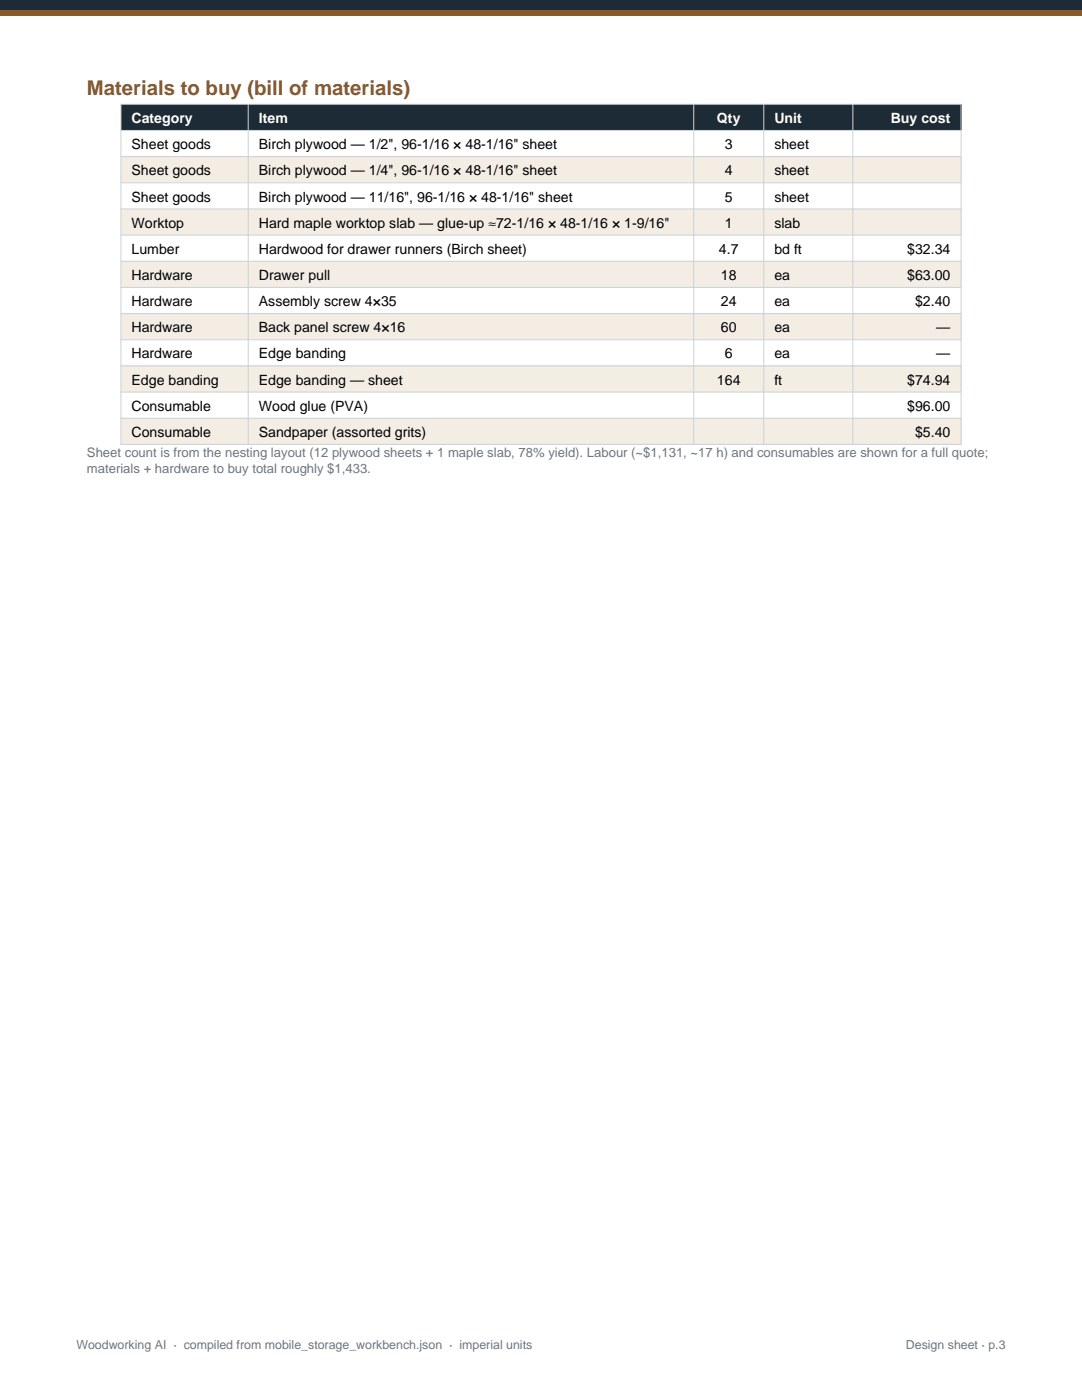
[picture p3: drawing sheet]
<svg xmlns="http://www.w3.org/2000/svg" width="216mm" height="279mm" viewBox="0 0 216 279" stroke-linecap="round" stroke-linejoin="round" font-family="sans-serif">
<defs><g id="words">
<text font-size="4.1" fill="#8a5a2b" x="17.4" y="18.9">Materials to buy (bill of materials)</text>
<g font-size="2.8" fill="#fff">
<text x="26.2" y="24.6">Category</text>
<text x="51.6" y="24.6">Item</text>
<text x="143.1" y="24.6">Qty</text>
<text x="154.5" y="24.6">Unit</text>
<text x="177.7" y="24.6">Buy cost</text>
</g>
<g font-size="2.8">
<text x="26.2" y="29.8">Sheet goods</text>
<text x="51.6" y="29.8">Birch plywood — 1/2&quot;, 96-1/16 × 48-1/16&quot; sheet</text>
<text x="144.6" y="29.8">3</text>
<text x="154.5" y="29.8">sheet</text>
<text x="26.2" y="35">Sheet goods</text>
<text x="51.6" y="35">Birch plywood — 1/4&quot;, 96-1/16 × 48-1/16&quot; sheet</text>
<text x="144.6" y="35">4</text>
<text x="154.5" y="35">sheet</text>
<text x="26.2" y="40.2">Sheet goods</text>
<text x="51.6" y="40.2">Birch plywood — 11/16&quot;, 96-1/16 × 48-1/16&quot; sheet</text>
<text x="144.6" y="40.2">5</text>
<text x="154.5" y="40.2">sheet</text>
<text x="26.2" y="45.4">Worktop</text>
<text x="51.6" y="45.4">Hard maple worktop slab — glue-up ≈72-1/16 × 48-1/16 × 1-9/16&quot;</text>
<text x="144.6" y="45.4">1</text>
<text x="154.5" y="45.4">slab</text>
<text x="26.2" y="50.7">Lumber</text>
<text x="51.6" y="50.7">Hardwood for drawer runners (Birch sheet)</text>
<text x="143.5" y="50.7">4.7</text>
<text x="154.5" y="50.7">bd ft</text>
<text x="181" y="50.7">$32.34</text>
<text x="26.2" y="55.9">Hardware</text>
<text x="51.6" y="55.9">Drawer pull</text>
<text x="143.8" y="55.9">18</text>
<text x="154.5" y="55.9">ea</text>
<text x="181" y="55.9">$63.00</text>
<text x="26.2" y="61.1">Hardware</text>
<text x="51.6" y="61.1">Assembly screw 4×35</text>
<text x="143.8" y="61.1">24</text>
<text x="154.5" y="61.1">ea</text>
<text x="182.6" y="61.1">$2.40</text>
<text x="26.2" y="66.3">Hardware</text>
<text x="26.2" y="71.5">Hardware</text>
<text x="51.6" y="66.3">Back panel screw 4×16</text>
<text x="51.6" y="71.5">Edge banding</text>
<text x="143.8" y="66.3">60</text>
<text x="144.6" y="71.5">6</text>
<text x="154.5" y="66.3">ea</text>
<text x="154.5" y="71.5">ea</text>
<text x="186.8" y="66.3">—</text>
<text x="186.8" y="71.5">—</text>
<text x="26.2" y="76.8">Edge banding</text>
<text x="51.6" y="76.8">Edge banding — sheet</text>
<text x="143.1" y="76.8">164</text>
<text x="154.5" y="76.8">ft</text>
<text x="181" y="76.8">$74.94</text>
<text x="26.2" y="82">Consumable</text>
<text x="51.6" y="82">Wood glue (PVA)</text>
<text x="181" y="82">$96.00</text>
<text x="26.2" y="87.2">Consumable</text>
<text x="51.6" y="87.2">Sandpaper (assorted grits)</text>
<text x="182.6" y="87.2">$5.40</text>
</g>
<g font-size="2.6" fill="#6b7680">
<text x="17.4" y="91.3">Sheet count is from the nesting layout (12 plywood sheets + 1 maple slab, 78% yield). Labour (~$1,131, ~17 h) and consumables are shown for a full quote;</text>
<text x="17.4" y="94.5">materials + hardware to buy total roughly $1,433.</text>
</g>
<g font-size="2.5" fill="#6b7680">
<text x="15.2" y="269.2">Woodworking AI · compiled from mobile_storage_workbench.json · imperial units</text>
<text x="180.8" y="269.2">Design sheet · p.3</text>
</g>
</g></defs>
<path d="M0 0h215.9v2.1h-215.9z" fill-rule="evenodd" fill="#1c2b36"/>
<path d="M0 2.1h215.9v1.1h-215.9z" fill-rule="evenodd" fill="#8a5a2b"/>
<path d="M24.1 20.8h167.7v5.2h-167.7z" fill-rule="evenodd" fill="#1c2b36"/>
<path d="M24.1 26h167.7v5.3h-167.7z" fill-rule="evenodd" fill="#fff"/>
<path d="M24.1 31.3h167.7v5.2h-167.7z" fill-rule="evenodd" fill="#f3ede4"/>
<path d="M24.1 36.5h167.7v5.2h-167.7z" fill-rule="evenodd" fill="#fff"/>
<path d="M24.1 41.7h167.7v5.2h-167.7z" fill-rule="evenodd" fill="#f3ede4"/>
<path d="M24.1 46.9h167.7v5.2h-167.7z" fill-rule="evenodd" fill="#fff"/>
<path d="M24.1 52.1h167.7v5.3h-167.7z" fill-rule="evenodd" fill="#f3ede4"/>
<path d="M24.1 57.4h167.7v5.2h-167.7z" fill-rule="evenodd" fill="#fff"/>
<path d="M24.1 62.6h167.7v5.2h-167.7z" fill-rule="evenodd" fill="#f3ede4"/>
<path d="M24.1 67.8h167.7v5.2h-167.7z" fill-rule="evenodd" fill="#fff"/>
<path d="M24.1 73h167.7v5.2h-167.7z" fill-rule="evenodd" fill="#f3ede4"/>
<path d="M24.1 78.2h167.7v5.3h-167.7z" fill-rule="evenodd" fill="#fff"/>
<path d="M24.1 83.5h167.7v5.2h-167.7z" fill-rule="evenodd" fill="#f3ede4"/>
<g fill="none" stroke="#c9d1d9" stroke-width=".2">
<path d="M24.1 20.8h167.7v67.9h-167.7zM24.1 26h167.7M24.1 31.3h167.7M24.1 36.5h167.7M49.5 20.8v67.9M138.4 20.8v67.9M152.4 20.8v67.9M170.2 20.8v67.9M24.1 41.7h167.7M24.1 46.9h167.7M24.1 52.1h167.7M24.1 57.4h167.7"/>
<path d="M24.1 62.6h167.7M24.1 67.8h167.7M24.1 73h167.7M24.1 78.2h167.7M24.1 83.5h167.7"/>
</g>
<use href="#words"/>
</svg>
